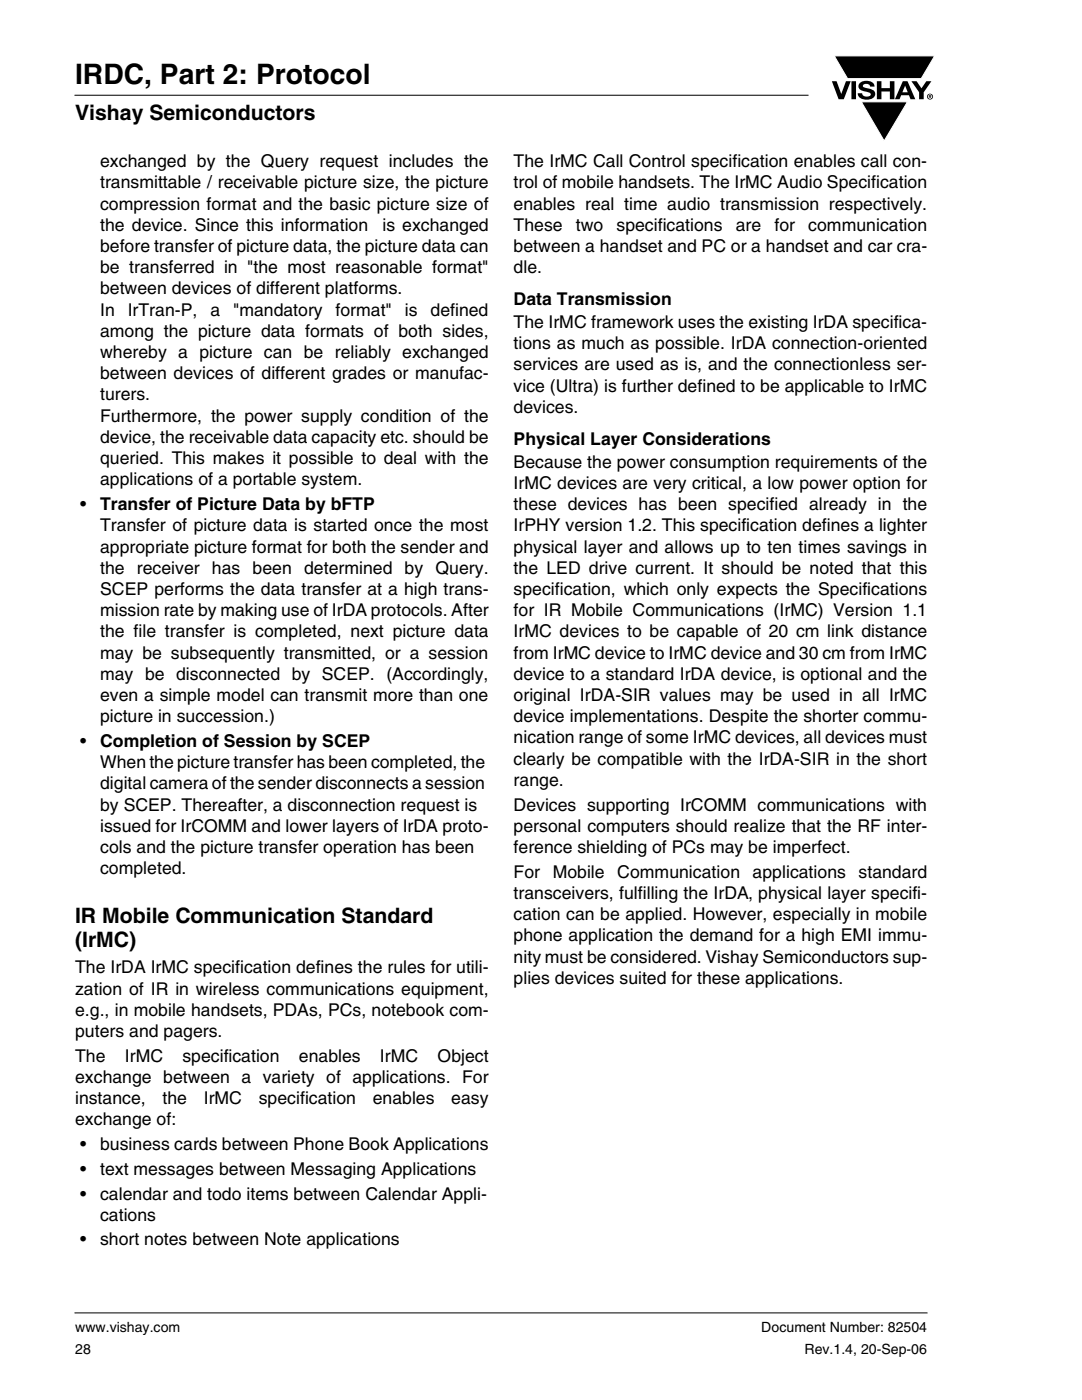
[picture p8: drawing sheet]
<svg xmlns="http://www.w3.org/2000/svg" width="216mm" height="279mm" viewBox="0 0 216 279" stroke-linecap="round" stroke-linejoin="round" font-family="sans-serif">
<defs><g id="words">
<text font-size="5.6" x="15" y="16.8">IRDC, Part 2: Protocol</text>
<g font-size="4.2">
<text x="15" y="24">Vishay Semiconductors</text>
<text x="15" y="184.1">IR Mobile Communication Standard</text>
<text x="15" y="189.1">(IrMC)</text>
</g>
<g font-size="3.5">
<text x="20" y="33.4">exchanged by the Query request includes the</text>
<text x="102.5" y="33.4">The IrMC Call Control specification enables call con-</text>
<text x="20" y="37.6">transmittable / receivable picture size, the picture</text>
<text x="20" y="41.8">compression format and the basic picture size of</text>
<text x="102.5" y="37.6">trol of mobile handsets. The IrMC Audio Specification</text>
<text x="102.5" y="41.8">enables real time audio transmission respectively.</text>
<text x="20" y="46.1">the device. Since this information</text>
<text x="76.3" y="46.1">is exchanged</text>
<text x="102.5" y="46.1">These</text>
<text x="114.9" y="46.1">two</text>
<text x="123" y="46.1">specifications</text>
<text x="146.8" y="46.1">are</text>
<text x="154.5" y="46.1">for</text>
<text x="161.3" y="46.1">communication</text>
<text x="20" y="50.3">before transfer of picture data, the picture data can</text>
<text x="102.5" y="50.3">between a handset and PC or a handset and car cra-</text>
<text x="20" y="54.5">be transferred in &quot;the most reasonable format&quot;</text>
<text x="20" y="58.8">between devices of different platforms.</text>
<text x="102.5" y="54.5">dle.</text>
<text x="20" y="63">In</text>
<text x="25.5" y="63">IrTran-P,</text>
<text x="42" y="63">a</text>
<text x="46.5" y="63">&quot;mandatory</text>
<text x="67" y="63">format&quot;</text>
<text x="80.8" y="63">is</text>
<text x="85.9" y="63">defined</text>
<text x="102.5" y="60.9">Data Transmission</text>
<text x="102.5" y="65.5">The IrMC framework uses the existing IrDA specifica-</text>
<text x="20" y="67.2">among the picture data formats of both sides,</text>
<text x="20" y="71.5">whereby a picture can be reliably exchanged</text>
<text x="102.5" y="69.7">tions as much as possible. IrDA connection-oriented</text>
<text x="20" y="75.7">between devices of different grades or manufac-</text>
<text x="102.5" y="73.9">services are used as is, and the connectionless ser-</text>
<text x="20" y="79.9">turers.</text>
<text x="102.5" y="78.2">vice (Ultra) is further defined to be applicable to IrMC</text>
<text x="102.5" y="82.4">devices.</text>
<text x="20" y="84.2">Furthermore, the power supply condition of the</text>
<text x="20" y="88.4">device, the receivable data capacity etc. should be</text>
<text x="102.5" y="88.7">Physical Layer Considerations</text>
<text x="20" y="92.6">queried. This makes it possible to deal with the</text>
<text x="102.5" y="93.3">Because the power consumption requirements of the</text>
<text x="16" y="101.8">•</text>
<text x="20" y="96.9">applications of a portable system.</text>
<text x="20" y="101.8">Transfer of Picture Data by bFTP</text>
<text x="102.5" y="97.6">IrMC devices are very critical, a low power option for</text>
<text x="102.5" y="101.8">these devices has been specified already in the</text>
<text x="20" y="106">Transfer of picture data is started once the most</text>
<text x="102.5" y="106">IrPHY version 1.2. This specification defines a lighter</text>
<text x="20" y="110.3">appropriate picture format for both the sender and</text>
<text x="102.5" y="110.3">physical layer and allows up to ten times savings in</text>
<text x="20" y="114.5">the receiver has been determined by Query.</text>
<text x="20" y="118.7">SCEP performs the data transfer at a high trans-</text>
<text x="102.5" y="114.5">the LED drive current. It should be noted that this</text>
<text x="102.5" y="118.7">specification, which only expects the Specifications</text>
<text x="20" y="123">mission rate by making use of IrDA protocols. After</text>
<text x="102.5" y="123">for IR Mobile Communications (IrMC) Version 1.1</text>
<text x="20" y="127.2">the file transfer is completed, next picture data</text>
<text x="20" y="131.4">may be subsequently transmitted, or a session</text>
<text x="102.5" y="127.2">IrMC devices to be capable of 20 cm link distance</text>
<text x="102.5" y="131.4">from IrMC device to IrMC device and 30 cm from IrMC</text>
<text x="20" y="135.7">may be disconnected by SCEP. (Accordingly,</text>
<text x="102.5" y="135.7">device to a standard IrDA device, is optional and the</text>
<text x="20" y="139.9">even a simple model can transmit more than one</text>
<text x="102.5" y="139.9">original IrDA-SIR values may be used in all IrMC</text>
<text x="16" y="149.1">•</text>
<text x="20" y="144.1">picture in succession.)</text>
<text x="20" y="149.1">Completion of Session by SCEP</text>
<text x="102.5" y="144.1">device implementations. Despite the shorter commu-</text>
<text x="102.5" y="148.4">nication range of some IrMC devices, all devices must</text>
<text x="20" y="153.3">When the picture transfer has been completed, the</text>
<text x="102.5" y="152.6">clearly be compatible with the IrDA-SIR in the short</text>
<text x="20" y="157.5">digital camera of the sender disconnects a session</text>
<text x="20" y="161.8">by SCEP. Thereafter, a disconnection request is</text>
<text x="102.5" y="156.8">range.</text>
<text x="102.5" y="161.8">Devices supporting IrCOMM communications with</text>
<text x="20" y="166">issued for IrCOMM and lower layers of IrDA proto-</text>
<text x="102.5" y="166">personal computers should realize that the RF inter-</text>
<text x="20" y="170.2">cols and the picture transfer operation has been</text>
<text x="102.5" y="170.2">ference shielding of PCs may be imperfect.</text>
<text x="20" y="174.5">completed.</text>
<text x="102.5" y="175.2">For</text>
<text x="102.5" y="179.4">transceivers, fulfilling the IrDA‚ physical layer specifi-</text>
<text x="110.3" y="175.2">Mobile</text>
<text x="123.2" y="175.2">Communication</text>
<text x="150.2" y="175.2">applications</text>
<text x="171.3" y="175.2">standard</text>
<text x="102.5" y="183.6">cation can be applied. However, especially in mobile</text>
<text x="102.5" y="187.9">phone application the demand for a high EMI immu-</text>
<text x="15" y="194.2">The IrDA IrMC specification defines the rules for utili-</text>
<text x="102.5" y="192.1">nity must be considered. Vishay Semiconductors sup-</text>
<text x="102.5" y="196.4">plies devices suited for these applications.</text>
<text x="15" y="198.5">zation of IR in wireless communications equipment,</text>
<text x="15" y="202.7">e.g., in mobile handsets, PDAs, PCs, notebook com-</text>
<text x="15" y="206.9">puters and pagers.</text>
<text x="15" y="211.9">The</text>
<text x="24.9" y="211.9">IrMC</text>
<text x="36.4" y="211.9">specification</text>
<text x="59.6" y="211.9">enables</text>
<text x="75.8" y="211.9">IrMC</text>
<text x="87.3" y="211.9">Object</text>
<text x="15" y="216.1">exchange between a variety of applications. For</text>
<text x="15" y="220.3">instance,</text>
<text x="32.4" y="220.3">the</text>
<text x="40.6" y="220.3">IrMC</text>
<text x="51.6" y="220.3">specification</text>
<text x="74.4" y="220.3">enables</text>
<text x="90" y="220.3">easy</text>
<text x="15" y="224.6">exchange of:</text>
<text x="16" y="229.5">•</text>
<text x="20" y="229.5">business cards between Phone Book Applications</text>
<text x="16" y="234.5">•</text>
<text x="16" y="239.4">•</text>
<text x="20" y="234.5">text messages between Messaging Applications</text>
<text x="20" y="239.4">calendar and todo items between Calendar Appli-</text>
<text x="20" y="243.6">cations</text>
<text x="16" y="248.6">•</text>
<text x="20" y="248.6">short notes between Note applications</text>
</g>
<g font-size="2.8">
<text x="15" y="265.9">www.vishay.com</text>
<text x="151.9" y="265.9">Document Number: 82504</text>
<text x="15" y="270.1">28</text>
<text x="160.5" y="270.1">Rev.1.4, 20-Sep-06</text>
</g>
</g></defs>
<g fill="#000">
<path d="M166 16.2h.9l1 2.5 .9-2.5h.9l-1.3 3.6h-1.1zM166.5 11.2h20l-2.7 4.5h-14.7zM171.6 16.5a2.1 2.1 0 0 1 2.8 .3l.1 .5h-.9a.79 .79 0 0 0-.7-.6 .79 .79 0 0 0-.7 .4l.2 .3 1 .3a1.08 1.08 0 0 1 1.2 1 1.08 1.08 0 0 1-1.1 1.1 1.73 1.73 0 0 1-2.4-1.2h.9a.96 .96 0 0 0 .8 .7 .96 .96 0 0 0 1-.5 1.31 1.31 0 0 0-1.3-.6 1.03 1.03 0 0 1-1-.5 1.03 1.03 0 0 1 .1-1.2zM175 16.2h.9v1.4h1.7v-1.4h.9v3.6h-.9v-1.5h-1.7v1.5h-.9zM181.9 16.2h1l1 1.4 .9-1.4h1.1l-1.6 2.2v1.4h-.9v-1.4zM171.9 20.3h9.2l-4.7 7.8z"/>
<path d="M180.6 17.1l-.5 1.3h1zM180.1 16.2h1l1.5 3.6h-.9l-.3-.8h-1.6l-.3 .8h-.9z"/>
<path d="M185.5 19.1v.1h.2v-.1zM185.3 18.9l.5 .1v.1l-.1 .2 .1 .3-.3-.3v.3h-.2zM185.1 19.3a.46 .46 0 0 0 .9 0 .46 .46 0 0 0-.9 0zM185 19.3a.6 .6 0 0 1 1.2 0 .6 .6 0 0 1-1.2 0z"/>
</g>
<path d="M166.5 11.2h20l-2.7 4.5h-14.7zM171.9 20.3h9.2l-4.7 7.8z" fill="none" stroke="#fff" stroke-width=".2"/>
<path d="M170.4 16.2v3.6" fill="none" stroke="#000" stroke-width=".91" stroke-linecap="butt"/>
<path d="M14.9 18.9v.2M15 19h146.3M14.9 261.9v.2M15 262h170.1" fill="none" stroke="#000" stroke-width=".2"/>
<use href="#words"/>
</svg>
